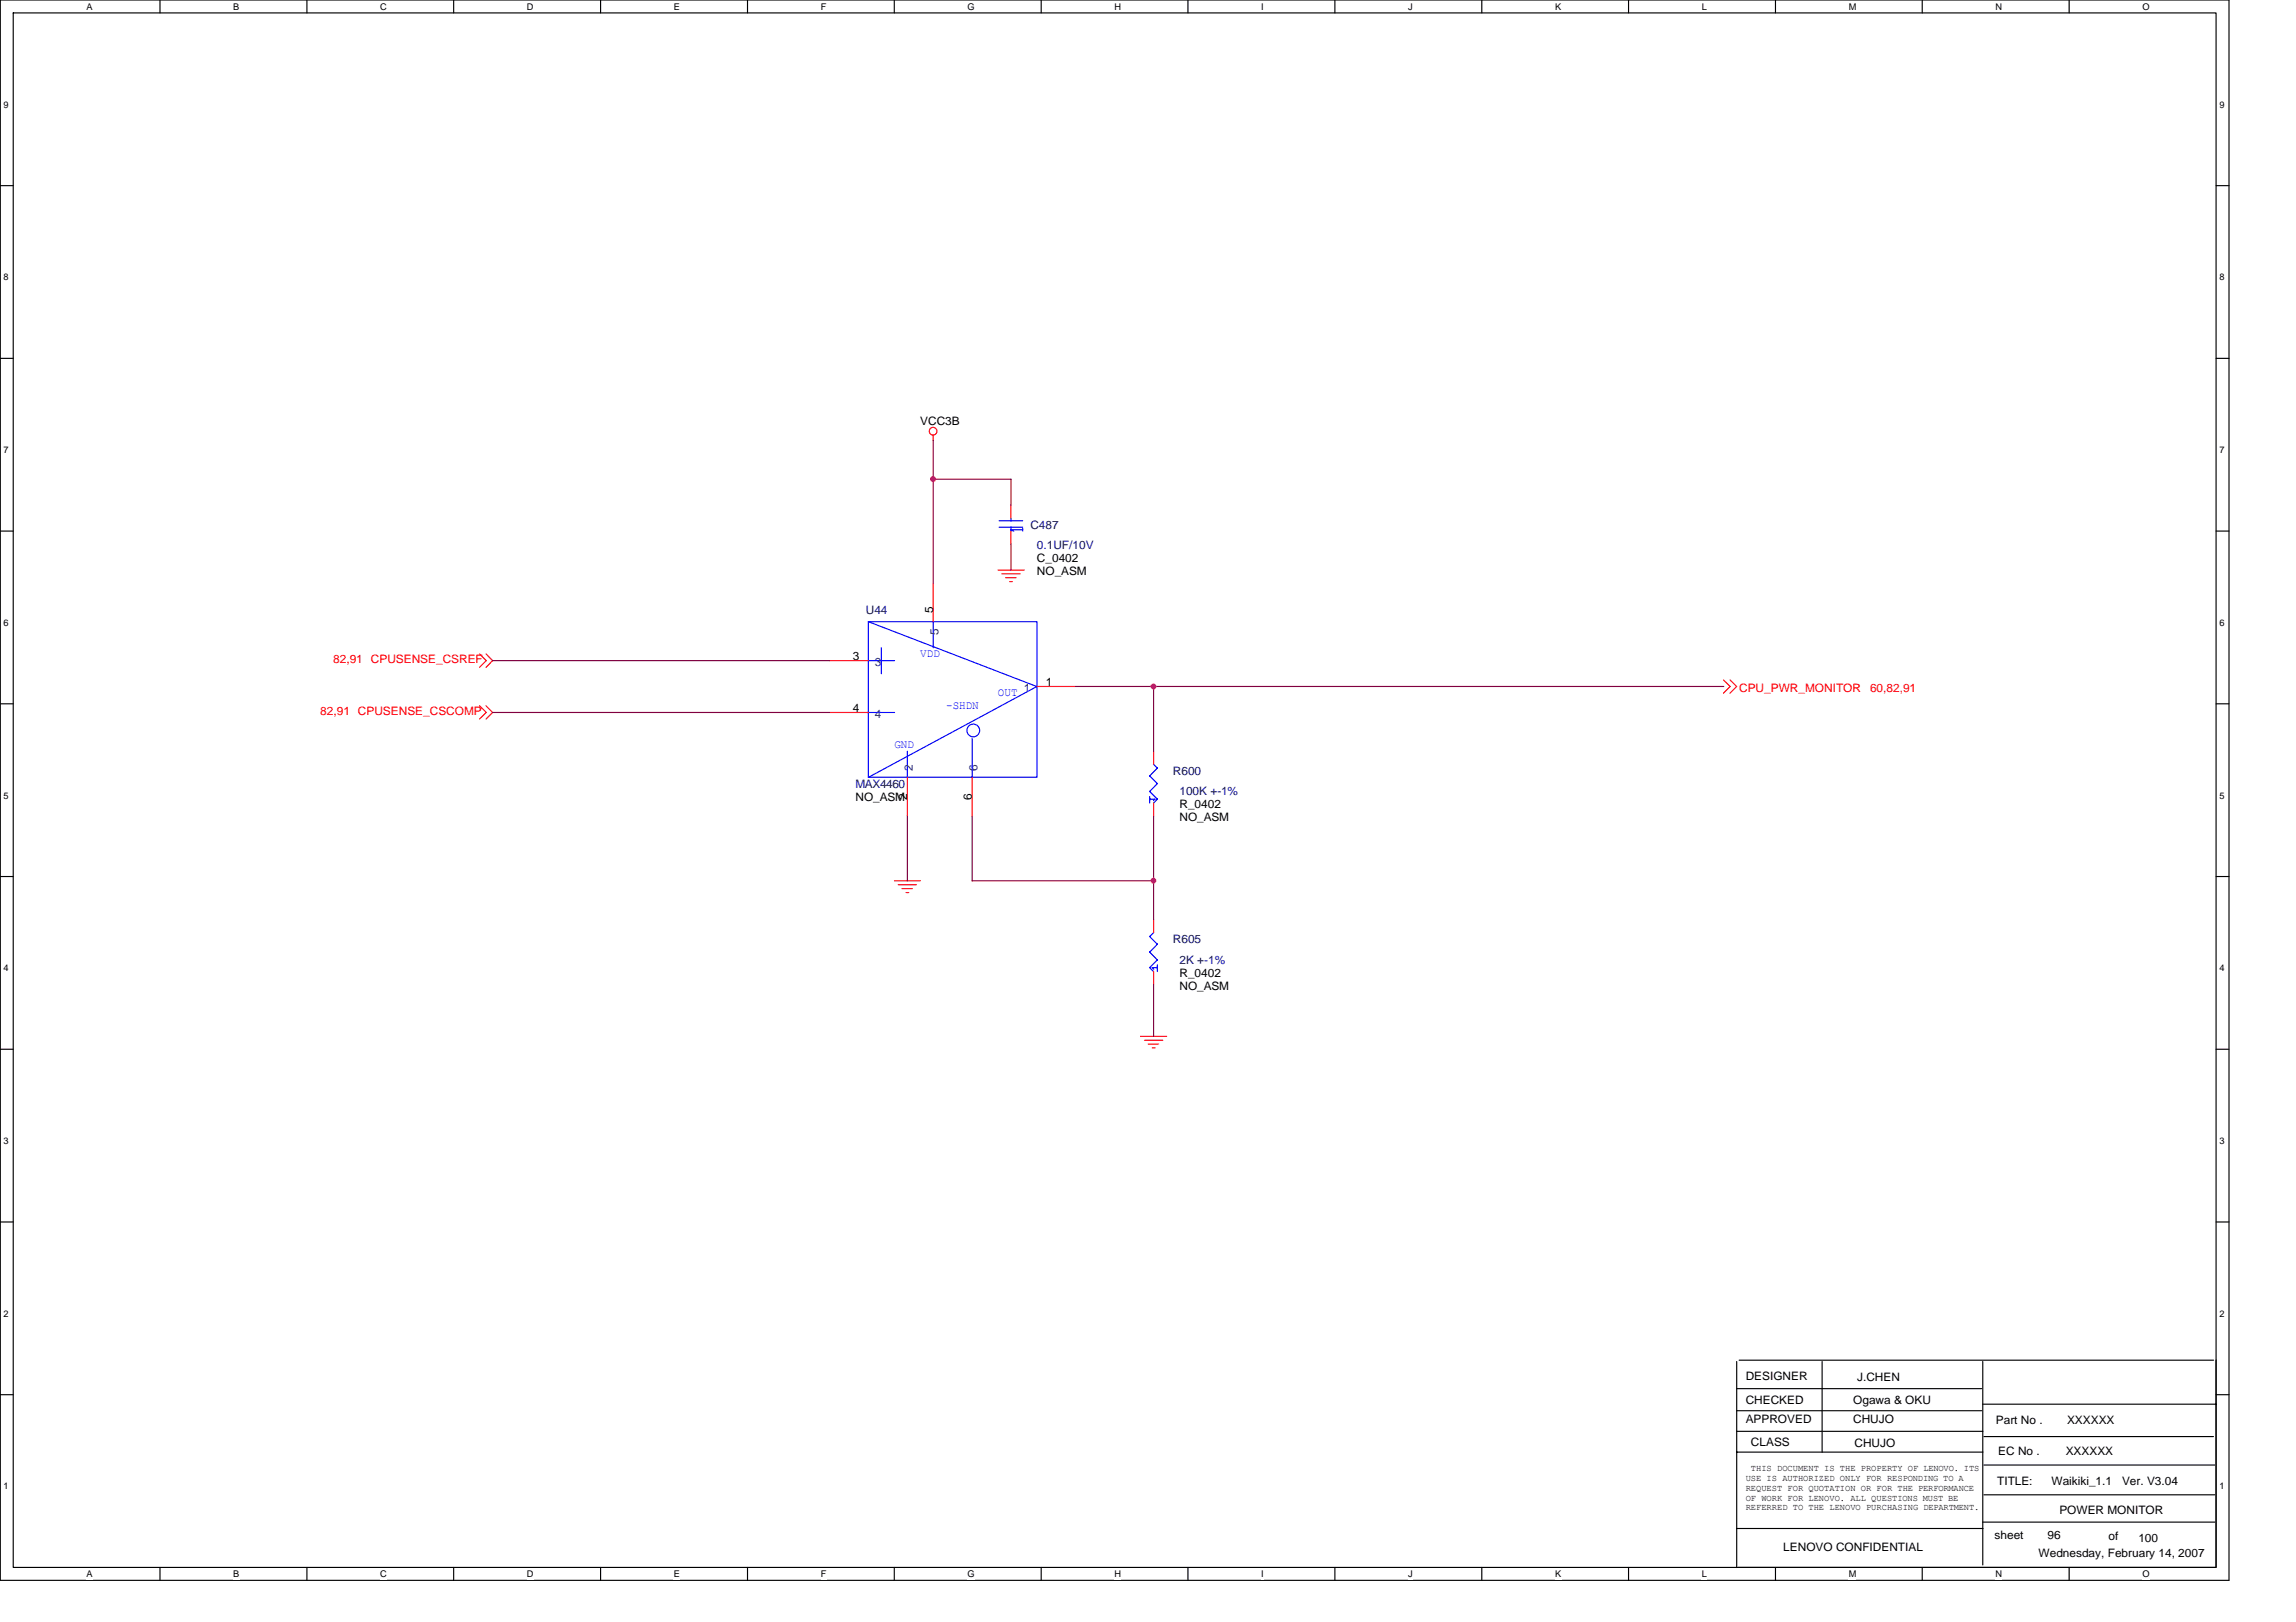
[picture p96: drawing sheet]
<svg xmlns="http://www.w3.org/2000/svg" width="297mm" height="210mm" viewBox="0 0 297 210" stroke-linecap="round" stroke-linejoin="round" font-family="sans-serif">
<defs><g id="words">
<g font-size="1.5">
<text x="119.1" y="55">VCC3B</text>
<text x="134.2" y="72.8">C_0402</text>
<text x="134.2" y="74.4">NO_ASM</text>
<text x="120.7" y="79.3" transform="rotate(-90 120.7 79.3)">5</text>
<text x="110.3" y="85.5">3</text>
<text x="135.3" y="88.8">1</text>
<text x="110.3" y="92.2">4</text>
<text x="110.7" y="103.6">NO_ASM</text>
<text x="117.4" y="103.5" transform="rotate(-90 117.4 103.5)">2</text>
<text x="125.7" y="103.5" transform="rotate(-90 125.7 103.5)">6</text>
<text x="152.6" y="104.6">R_0402</text>
<text x="152.6" y="106.3">NO_ASM</text>
<text x="152.6" y="126.4">R_0402</text>
<text x="152.6" y="128.1">NO_ASM</text>
<text x="225.8" y="178.5">DESIGNER</text>
<text x="240.3" y="178.7">J.CHEN</text>
<text x="225.8" y="181.7">CHECKED</text>
<text x="225.8" y="184.1">APPROVED</text>
<text x="239.8" y="181.7">Ogawa &amp; OKU</text>
<text x="239.8" y="184.1">CHUJO</text>
<text x="258.2" y="184.3">Part No .</text>
<text x="267.4" y="184.3">XXXXXX</text>
<text x="226.5" y="187.1">CLASS</text>
<text x="239.9" y="187.3">CHUJO</text>
<text x="258.5" y="188.3">EC No .</text>
<text x="267.2" y="188.3">XXXXXX</text>
<text x="258.4" y="192.1">TITLE:</text>
<text x="265.4" y="192.1">Waikiki_1.1</text>
<text x="266.4" y="196">POWER MONITOR</text>
<text x="274.5" y="192.1">Ver. V3.04</text>
<text x="230.7" y="200.7">LENOVO CONFIDENTIAL</text>
<text x="258" y="199.2">sheet</text>
<text x="263.7" y="201.5">Wednesday, February 14, 2007</text>
<text x="264.9" y="199.2">96</text>
<text x="272.8" y="199.3">of</text>
<text x="276.6" y="199.5">100</text>
</g>
<g font-size="1.5" fill="#000080">
<text x="133.3" y="68.4">C487</text>
<text x="134.2" y="71.1">0.1UF/10V</text>
<text x="112" y="79.5">U44</text>
<text x="110.7" y="101.9">MAX4460</text>
<text x="151.7" y="100.3">R600</text>
<text x="152.6" y="102.9">100K +-1%</text>
<text x="151.7" y="122">R605</text>
<text x="152.6" y="124.7">2K +-1%</text>
</g>
<g font-size="1.5" fill="#004080">
<text x="121.4" y="82.1" transform="rotate(-90 121.4 82.1)">5</text>
<text x="113.2" y="86.2">3</text>
<text x="132.5" y="89.5">1</text>
<text x="113.2" y="92.9">4</text>
<text x="118.1" y="99.7" transform="rotate(-90 118.1 99.7)">2</text>
<text x="126.5" y="99.7" transform="rotate(-90 126.5 99.7)">6</text>
</g>
<g font-size="1.5" fill="#f00">
<text x="43.1" y="85.8">82,91 CPUSENSE_CSREF</text>
<text x="225" y="89.5">CPU_PWR_MONITOR</text>
<text x="241.9" y="89.5">60,82,91</text>
<text x="41.4" y="92.5">82,91 CPUSENSE_CSCOMP</text>
</g>
<g font-size="1.5" fill="#00f">
<text x="119.1" y="85">VDD</text>
<text x="122.4" y="91.7">-SHDN</text>
<text x="129.1" y="90">OUT</text>
<text x="115.7" y="96.8">GND</text>
</g>
<g font-size="1.2">
<text x="11.2" y="1.3">A</text>
<text x="30.2" y="1.3">B</text>
<text x="49.2" y="1.3">C</text>
<text x="68.2" y="1.3">D</text>
<text x="87.2" y="1.3">E</text>
<text x="106.2" y="1.3">F</text>
<text x="125.2" y="1.3">G</text>
<text x="144.2" y="1.3">H</text>
<text x="163.2" y="1.3">I</text>
<text x="182.2" y="1.3">J</text>
<text x="201.2" y="1.3">K</text>
<text x="220.2" y="1.3">L</text>
<text x="239.2" y="1.3">M</text>
<text x="258.2" y="1.3">N</text>
<text x="277.2" y="1.3">O</text>
<text x=".5" y="13.9">9</text>
<text x="287.1" y="13.9">9</text>
<text x=".5" y="36.3">8</text>
<text x="287.1" y="36.3">8</text>
<text x=".5" y="58.6">7</text>
<text x="287.1" y="58.6">7</text>
<text x=".5" y="81">6</text>
<text x="287.1" y="81">6</text>
<text x=".5" y="103.3">5</text>
<text x="287.1" y="103.3">5</text>
<text x=".5" y="125.7">4</text>
<text x="287.1" y="125.7">4</text>
<text x=".5" y="148">3</text>
<text x="287.1" y="148">3</text>
<text x=".5" y="170.4">2</text>
<text x="287.1" y="170.4">2</text>
<text x="225.8" y="191.6">USE IS AUTHORIZED ONLY FOR RESPONDING TO A</text>
<text x="226.5" y="190.4">THIS DOCUMENT IS THE PROPERTY OF LENOVO. ITS</text>
<text x=".5" y="192.7">1</text>
<text x="225.8" y="192.9">REQUEST FOR QUOTATION OR FOR THE PERFORMANCE</text>
<text x="225.8" y="194.2">OF WORK FOR LENOVO. ALL QUESTIONS MUST BE</text>
<text x="225.8" y="195.5">REFERRED TO THE LENOVO PURCHASING DEPARTMENT.</text>
<text x="287.1" y="192.7">1</text>
<text x="11.2" y="204.1">A</text>
<text x="30.2" y="204.1">B</text>
<text x="49.2" y="204.1">C</text>
<text x="68.2" y="204.1">D</text>
<text x="87.2" y="204.1">E</text>
<text x="106.2" y="204.1">F</text>
<text x="125.2" y="204.1">G</text>
<text x="144.2" y="204.1">H</text>
<text x="163.2" y="204.1">I</text>
<text x="182.2" y="204.1">J</text>
<text x="201.2" y="204.1">K</text>
<text x="220.2" y="204.1">L</text>
<text x="239.2" y="204.1">M</text>
<text x="258.2" y="204.1">N</text>
<text x="277.2" y="204.1">O</text>
</g>
</g></defs>
<path d="M0 0h288.4v204.5h-288.4zM1.7 1.7h285v201.1h-285z" fill="none" stroke="#000" stroke-width=".15"/>
<g fill="#fff">
<path d="M11.2 .2h.8v1.3h-.8z"/>
<path d="M11.2 203h.8v1.4h-.8z"/>
</g>
<path d="M20.7 0v1.7M20.7 202.8v1.7" fill="none" stroke="#000" stroke-width=".15"/>
<g fill="#fff">
<path d="M30.2 .2h.8v1.3h-.8z"/>
<path d="M30.2 203h.8v1.4h-.8z"/>
</g>
<path d="M39.7 0v1.7M39.7 202.8v1.7" fill="none" stroke="#000" stroke-width=".15"/>
<g fill="#fff">
<path d="M49.2 .2h.8v1.3h-.8z"/>
<path d="M49.2 203h.8v1.4h-.8z"/>
</g>
<path d="M58.7 0v1.7M58.7 202.8v1.7" fill="none" stroke="#000" stroke-width=".15"/>
<g fill="#fff">
<path d="M68.2 .2h.8v1.3h-.8z"/>
<path d="M68.2 203h.8v1.4h-.8z"/>
</g>
<path d="M77.7 0v1.7M77.7 202.8v1.7" fill="none" stroke="#000" stroke-width=".15"/>
<g fill="#fff">
<path d="M87.2 .2h.8v1.3h-.8z"/>
<path d="M87.2 203h.8v1.4h-.8z"/>
</g>
<path d="M96.7 0v1.7M96.7 202.8v1.7" fill="none" stroke="#000" stroke-width=".15"/>
<g fill="#fff">
<path d="M106.2 .2h.7v1.3h-.7z"/>
<path d="M106.2 203h.7v1.4h-.7z"/>
</g>
<path d="M115.7 0v1.7M115.7 202.8v1.7" fill="none" stroke="#000" stroke-width=".15"/>
<g fill="#fff">
<path d="M125.2 .2h.9v1.3h-.9z"/>
<path d="M125.2 203h.9v1.4h-.9z"/>
</g>
<path d="M134.7 0v1.7M134.7 202.8v1.7" fill="none" stroke="#000" stroke-width=".15"/>
<g fill="#fff">
<path d="M144.2 .2h.8v1.3h-.8z"/>
<path d="M144.2 203h.8v1.4h-.8z"/>
</g>
<path d="M153.7 0v1.7M153.7 202.8v1.7" fill="none" stroke="#000" stroke-width=".15"/>
<g fill="#fff">
<path d="M163.2 .2h.3v1.3h-.3z"/>
<path d="M163.2 203h.3v1.4h-.3z"/>
</g>
<path d="M172.7 0v1.7M172.7 202.8v1.7" fill="none" stroke="#000" stroke-width=".15"/>
<g fill="#fff">
<path d="M182.2 .2h.6v1.3h-.6z"/>
<path d="M182.2 203h.6v1.4h-.6z"/>
</g>
<path d="M191.7 0v1.7M191.7 202.8v1.7" fill="none" stroke="#000" stroke-width=".15"/>
<g fill="#fff">
<path d="M201.2 .2h.8v1.3h-.8z"/>
<path d="M201.2 203h.8v1.4h-.8z"/>
</g>
<path d="M210.7 0v1.7M210.7 202.8v1.7" fill="none" stroke="#000" stroke-width=".15"/>
<g fill="#fff">
<path d="M220.2 .2h.6v1.3h-.6z"/>
<path d="M220.2 203h.6v1.4h-.6z"/>
</g>
<path d="M229.7 0v1.7M229.7 202.8v1.7" fill="none" stroke="#000" stroke-width=".15"/>
<g fill="#fff">
<path d="M239.2 .2h.9v1.3h-.9z"/>
<path d="M239.2 203h.9v1.4h-.9z"/>
</g>
<path d="M248.7 0v1.7M248.7 202.8v1.7" fill="none" stroke="#000" stroke-width=".15"/>
<g fill="#fff">
<path d="M258.2 .2h.8v1.3h-.8z"/>
<path d="M258.2 203h.8v1.4h-.8z"/>
</g>
<path d="M267.7 0v1.7M267.7 202.8v1.7" fill="none" stroke="#000" stroke-width=".15"/>
<g fill="#fff">
<path d="M277.2 .2h.9v1.3h-.9z"/>
<path d="M277.2 203h.9v1.4h-.9z"/>
<path d="M.5 12.8h.6v1.4h-.6z"/>
<path d="M287.1 12.8h.7v1.4h-.7z"/>
<path d="M.5 35.2h.6v1.3h-.6z"/>
<path d="M287.1 35.2h.7v1.3h-.7z"/>
</g>
<path d="M0 24h1.7M286.7 24h1.7" fill="none" stroke="#000" stroke-width=".15"/>
<g fill="#fff">
<path d="M.5 57.6h.6v1.3h-.6z"/>
<path d="M287.1 57.6h.7v1.3h-.7z"/>
</g>
<path d="M0 46.4h1.7M286.7 46.4h1.7" fill="none" stroke="#000" stroke-width=".15"/>
<g fill="#fff">
<path d="M.5 79.9h.6v1.3h-.6z"/>
<path d="M287.1 79.9h.7v1.3h-.7z"/>
</g>
<path d="M0 68.7h1.7M286.7 68.7h1.7" fill="none" stroke="#000" stroke-width=".15"/>
<g fill="#fff">
<path d="M.5 102.3h.6v1.3h-.6z"/>
<path d="M287.1 102.3h.7v1.3h-.7z"/>
</g>
<path d="M0 91.1h1.7M286.7 91.1h1.7" fill="none" stroke="#000" stroke-width=".15"/>
<g fill="#fff">
<path d="M.5 124.6h.6v1.3h-.6z"/>
<path d="M287.1 124.6h.7v1.3h-.7z"/>
</g>
<path d="M0 113.4h1.7M286.7 113.4h1.7" fill="none" stroke="#000" stroke-width=".15"/>
<g fill="#fff">
<path d="M.5 147h.6v1.3h-.6z"/>
<path d="M287.1 147h.7v1.3h-.7z"/>
</g>
<path d="M0 135.8h1.7M286.7 135.8h1.7" fill="none" stroke="#000" stroke-width=".15"/>
<g fill="#fff">
<path d="M.5 169.3h.6v1.3h-.6z"/>
<path d="M287.1 169.3h.7v1.3h-.7z"/>
</g>
<path d="M0 158.1h1.7M286.7 158.1h1.7" fill="none" stroke="#000" stroke-width=".15"/>
<g fill="#fff">
<path d="M.5 191.7h.6v1.3h-.6z"/>
<path d="M287.1 191.7h.7v1.3h-.7z"/>
</g>
<g fill="none" stroke="#000" stroke-width=".15">
<path d="M224.7 179.7h31.7M224.7 176.2v26.7M225 176h61.4M235.7 176.2v11.7M256.5 176.2v26.3M286.7 176v26.8M0 180.5h1.7M224.7 182.6h31.7M224.7 185.2h31.8M224.7 187.9h31.8M224.7 197.8h31.8M256.5 181.7h30.2"/>
<path d="M256.5 197h30.1M256.7 189.6h29.8M256.7 185.9h29.7M256.7 193.4h29.8M286.7 180.5h1.7M224.8 202.8h61.7"/>
</g>
<g fill="none" stroke="#f00" stroke-width=".15">
<path d="M120.7 56.3v.7M120.7 75.4v5.1M129.1 73.8h3.4M129.6 74.3h2.4M130.1 74.8h1.4M130.6 75.3h.4M130.8 65.4v1.7M130.8 68.7v1.7M62 84.6l.9 .9-.9 .9M62 91.3l.9 .9-.9 .8M62.9 84.6l.8 .9-.8 .9M62.9 91.3l.8 .9-.8 .8"/>
<path d="M107.3 85.5h5M107.3 92.2h5M134.2 88.8h5M149.2 97.2v1.7M223 88l.8 .8-.8 .9M223.8 88l.9 .8-.9 .9M115.7 114h3.4M116.2 114.5h2.4M116.7 115h1.3M117.2 115.5h.4M117.4 100.6v5M125.8 100.6v5"/>
<path d="M149.2 103.9v1.7M149.2 119v1.7M147.5 134.1h3.4M148.1 134.6h2.3M148.5 135.1h1.4M149.1 135.6h.3M149.2 125.7v1.7"/>
<circle cx="120.7" cy="55.8" r=".5"/>
</g>
<g fill="none" stroke="#00f" stroke-width=".15">
<path d="M129.3 67.4h3M129.3 68.2h3M130.8 68.6h1.5M130.8 67.1v.3M130.8 68.2v.5M130.8 68.6l.3 .1M132.3 68.4v.3M112.3 85.5h3.4M112.3 80.5h21.9v20.1h-21.9zM112.3 80.5v20.1M112.3 80.5l21.9 8.4-21.9 11.7M112.3 92.2h3.4"/>
<path d="M114 83.8v3.4M117.4 97.2v3.4M120.7 80.4v3.4M125.8 95.5v5.1M149.2 98.9l.5 .5M149.8 99.4l-1.1 1M148.7 102.4l1 1M148.7 100.4l1 1M148.7 103.4h.7l-.2 .2M148.7 103.1v.8M149.8 101.4l-1.1 1M149.8 103.4l-.6 .5"/>
<path d="M148.7 123.2l1 1M148.7 121.2l1 1M148.7 125.2l.5 .5M149.1 125.2h.6M149.1 125.2l.2 .2M149.3 120.7l-.6 .5M149.7 124.9v.8M149.8 124.2l-1.1 1M149.8 122.2l-1.1 1"/>
<circle cx="125.9" cy="94.5" r=".83"/>
</g>
<path d="M120.7 57v18.5M120.7 62h10.1v3.4M130.8 70.4v3.4M63.7 85.5h43.7M63.7 92.2h43.7M139.2 88.8h83.8M149.2 88.8v8.4M117.4 105.6v8.4M125.8 105.6v8.4M125.8 114h23.5M149.2 105.6v13.4M149.2 127.4v6.7" fill="none" stroke="#800040" stroke-width=".15"/>
<g fill="#f0f" stroke="#f0f" stroke-width=".15">
<circle cx="120.7" cy="62" r=".33"/>
<circle cx="149.2" cy="88.8" r=".32"/>
<circle cx="149.2" cy="114" r=".32"/>
</g>
<use href="#words"/>
</svg>
